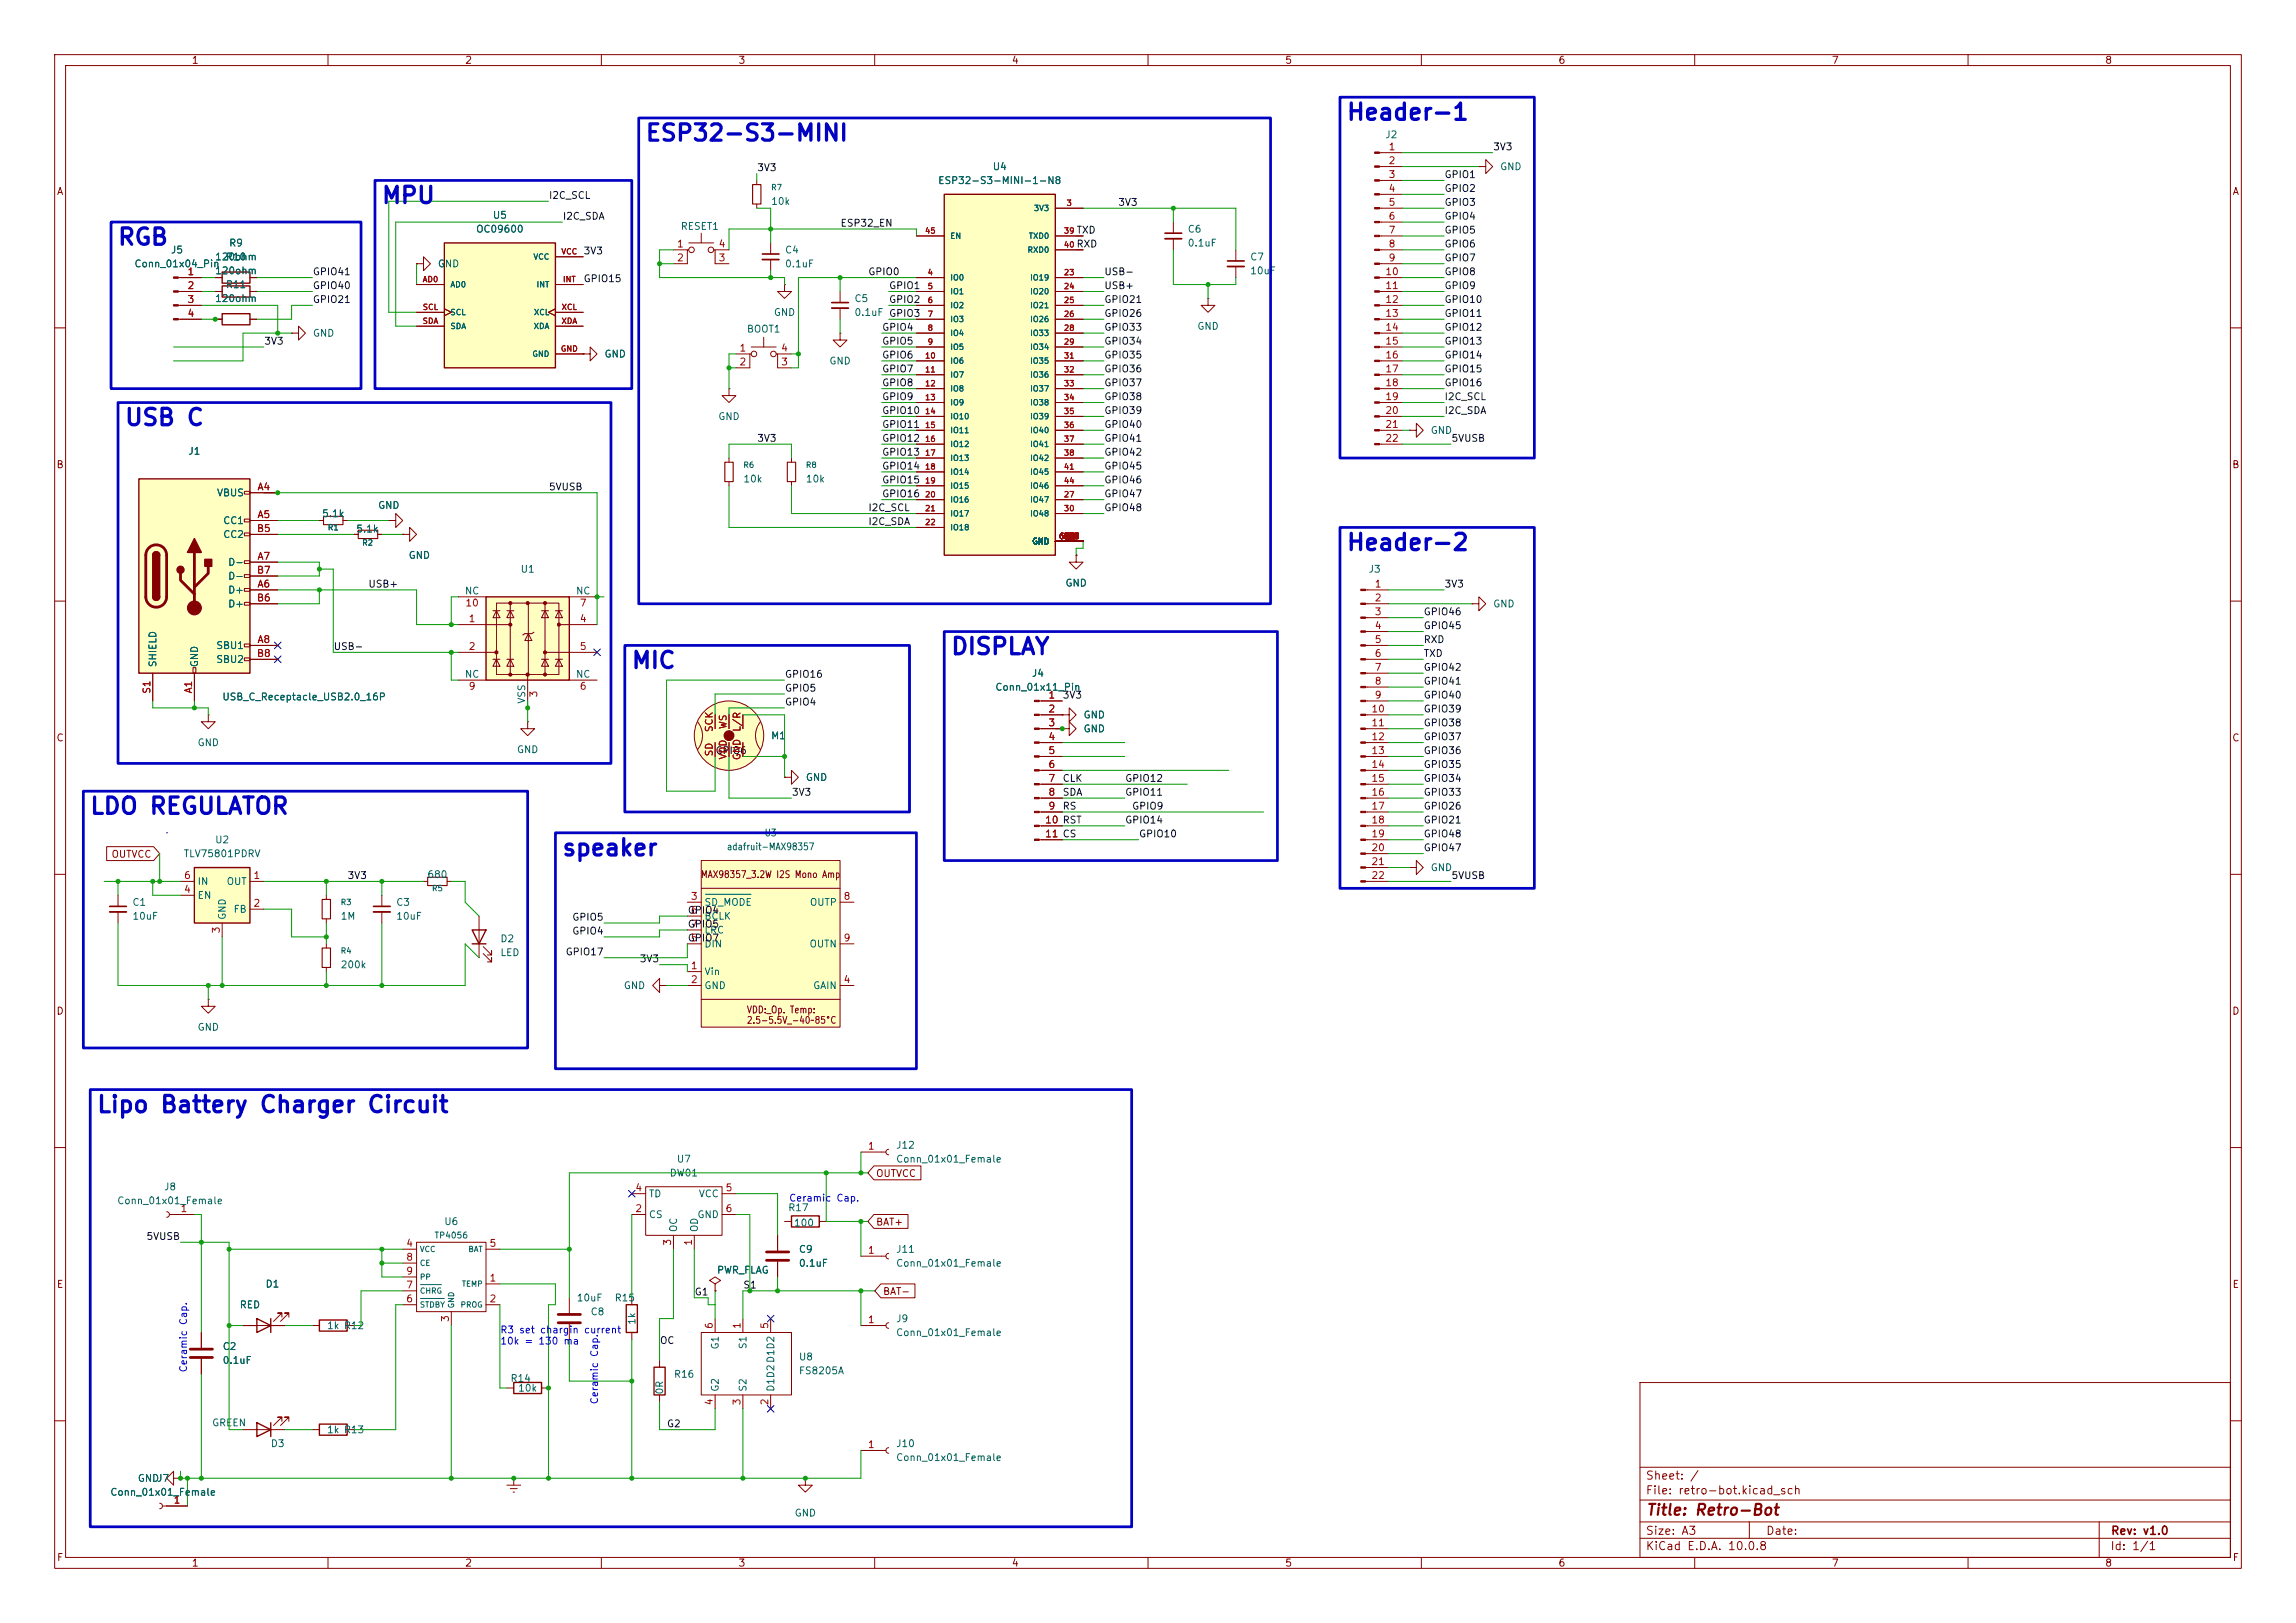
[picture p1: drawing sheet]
<svg xmlns="http://www.w3.org/2000/svg" width="420mm" height="297mm" viewBox="0 0 420 297" stroke-linecap="round" stroke-linejoin="round" font-family="sans-serif">
<defs><g id="words">
<g font-size="3" fill="#0000c2">
<text x="246.2" y="22.8">Header-1</text>
<text x="117.9" y="26.6">ESP32-S3-MINI</text>
<text x="69.6" y="38">MPU</text>
<text x="21.4" y="45.6">RGB</text>
<text x="22.6" y="78.6">USB C</text>
<text x="246.2" y="101.5">Header-2</text>
<text x="115.3" y="123.1">MIC</text>
<text x="173.8" y="120.5">DISPLAY</text>
<text x="16.3" y="149.8">LDO REGULATOR</text>
<text x="102.6" y="157.4">speaker</text>
<text x="17.6" y="204.4">Lipo Battery Charger Circuit</text>
</g>
<text font-size="2" fill="#840000" x="301" y="277.8">Title: Retro-Bot</text>
<g font-size="1.5" fill="#840000">
<text x="300.9" y="273.8">File: retro-bot.kicad_sch</text>
<text x="300.9" y="271.1">Sheet: /</text>
<text x="300.9" y="281.2">Size: A3</text>
<text x="322.9" y="281.2">Date:</text>
<text x="386" y="281.2">Rev: v1.0</text>
<text x="300.9" y="284">KiCad E.D.A. 10.0.8</text>
<text x="385.9" y="284">Id: 1/1</text>
</g>
<g font-size="1.3" fill="#840000">
<text x="35" y="12">1</text>
<text x="85" y="12">2</text>
<text x="135" y="12">3</text>
<text x="185" y="12">4</text>
<text x="235" y="12">5</text>
<text x="285" y="12">6</text>
<text x="335" y="12">7</text>
<text x="385" y="12">8</text>
<text x="10.3" y="36">A</text>
<text x="408.3" y="36">A</text>
<text x="10.2" y="86">B</text>
<text x="408.2" y="86">B</text>
<text x="10.2" y="136">C</text>
<text x="408.2" y="136">C</text>
<text x="20.3" y="157.3">OUTVCC</text>
<text x="128.1" y="161">MAX98357_3.2W I2S Mono Amp</text>
<text x="10.2" y="186">D</text>
<text x="136.5" y="185.7">VDD:_Op. Temp:</text>
<text x="408.2" y="186">D</text>
<text x="136.5" y="187.7">2.5-5.5V_-40~85°C</text>
<text x="160.2" y="215.7">OUTVCC</text>
<text x="160.2" y="224.6">BAT+</text>
<text x="10.3" y="236">E</text>
<text x="161.4" y="237.3">BAT-</text>
<text x="408.3" y="236">E</text>
<text x="10.3" y="286">F</text>
<text x="35" y="287">1</text>
<text x="85" y="287">2</text>
<text x="135" y="287">3</text>
<text x="185" y="287">4</text>
<text x="235" y="287">5</text>
<text x="285" y="287">6</text>
<text x="335" y="287">7</text>
<text x="385" y="287">8</text>
<text x="408.3" y="286">F</text>
</g>
<g font-size="1.3" fill="#006464">
<text x="253.3" y="25.6">J2</text>
<text x="171.5" y="34">ESP32-S3-MINI-1-N8</text>
<text x="181.5" y="31.4">U4</text>
<text x="274.3" y="31.4">GND</text>
<text x="90" y="40.3">U5</text>
<text x="141" y="37.8">10k</text>
<text x="31.2" y="46.7">J5</text>
<text x="39.2" y="48">120ohm</text>
<text x="41.2" y="48">R10</text>
<text x="41.8" y="45.4">R9</text>
<text x="87" y="42.9">OC09600</text>
<text x="124.4" y="42.4">RESET1</text>
<text x="143.5" y="46.7">C4</text>
<text x="217.2" y="42.9">C6</text>
<text x="217.2" y="45.4">0.1uF</text>
<text x="228.6" y="48">C7</text>
<text x="24.5" y="49.2">Conn_01x04_Pin</text>
<text x="39.2" y="50.5">120ohm</text>
<text x="41.2" y="53">R11</text>
<text x="80" y="49.2">GND</text>
<text x="143.5" y="49.2">0.1uF</text>
<text x="228.6" y="50.5">10uF</text>
<text x="39.2" y="55.6">120ohm</text>
<text x="141.4" y="58.1">GND</text>
<text x="156.2" y="55.6">C5</text>
<text x="156.2" y="58.1">0.1uF GPIO3</text>
<text x="57.1" y="61.9">GND</text>
<text x="110.5" y="65.7">GND</text>
<text x="136.5" y="61.2">BOOT1</text>
<text x="218.9" y="60.7">GND</text>
<text x="151.6" y="67">GND</text>
<text x="131.3" y="77.2">GND</text>
<text x="34.3" y="83.5">J1</text>
<text x="261.6" y="79.7">GND</text>
<text x="135.9" y="88.6">10k</text>
<text x="147.3" y="88.6">10k</text>
<text x="39.6" y="91.1">VBUS</text>
<text x="58.8" y="94.9">5.1k</text>
<text x="69.1" y="93.4">GND</text>
<text x="40.7" y="96.2">CC1</text>
<text x="40.7" y="98.8">CC2</text>
<text x="65.1" y="97.7">5.1k</text>
<text x="41.6" y="103.8">D-</text>
<text x="41.6" y="106.4">D-</text>
<text x="74.6" y="102.6">GND</text>
<text x="95.1" y="105.1">U1</text>
<text x="194.8" y="107.6">GND</text>
<text x="250.2" y="105.1">J3</text>
<text x="41.6" y="108.9">D+</text>
<text x="41.6" y="111.5">D+</text>
<text x="84.9" y="109.1">NC</text>
<text x="105.3" y="109.1">NC</text>
<text x="273" y="111.5">GND</text>
<text x="39.5" y="119.1">SBU1</text>
<text x="28.9" y="122.2" transform="rotate(-90 28.9 122.2)">SHIELD</text>
<text x="36.5" y="122.2" transform="rotate(-90 36.5 122.2)">GND</text>
<text x="39.5" y="121.6">SBU2</text>
<text x="84.9" y="124.3">NC</text>
<text x="105.3" y="124.3">NC</text>
<text x="188.6" y="124.2">J4</text>
<text x="40.6" y="128.5">USB_C_Receptacle_USB2.0_16P</text>
<text x="96.4" y="128.9" transform="rotate(-90 96.4 128.9)">VSS</text>
<text x="182" y="126.7">Conn_01x11_Pin</text>
<text x="198.1" y="131.8">GND</text>
<text x="36" y="136.9">GND</text>
<text x="141" y="135.6">M1</text>
<text x="198.1" y="134.3">GND</text>
<text x="94.5" y="138.1">GND</text>
<text x="147.3" y="143.2">GND</text>
<text x="39.2" y="154.6">U2</text>
<text x="132.9" y="155.9">adafruit-MAX98357</text>
<text x="139.8" y="153.4">U3</text>
<text x="33.5" y="157.2">TLV75801PDRV</text>
<text x="78.1" y="161">680</text>
<text x="261.6" y="159.7">GND</text>
<text x="24.1" y="166.1">C1</text>
<text x="36" y="164.8">EN</text>
<text x="36" y="162.3">IN</text>
<text x="41.4" y="162.3">OUT</text>
<text x="42.6" y="167.3">FB</text>
<text x="72.4" y="166.1">C3</text>
<text x="128.8" y="166.1">SD_MODE</text>
<text x="148" y="166.1">OUTP</text>
<text x="24.1" y="168.6">10uF</text>
<text x="41.6" y="168.4" transform="rotate(-90 41.6 168.4)">GND</text>
<text x="62.2" y="168.6">1M</text>
<text x="72.4" y="168.6">10uF</text>
<text x="91.4" y="172.7">D2</text>
<text x="128.8" y="173.7">DIN</text>
<text x="128.8" y="168.6">BCLK</text>
<text x="128.8" y="171.1">LRC</text>
<text x="148" y="173.7">OUTN</text>
<text x="62.2" y="177.5">200k</text>
<text x="91.4" y="175.3">LED</text>
<text x="128.8" y="178.8">Vin</text>
<text x="114" y="181.3">GND</text>
<text x="128.8" y="181.3">GND</text>
<text x="148.6" y="181.3">GAIN</text>
<text x="36" y="188.9">GND</text>
<text x="122.4" y="215.6">DW01</text>
<text x="123.7" y="213.1">U7</text>
<text x="163.8" y="210.5">J12</text>
<text x="163.8" y="213.1">Conn_01x01_Female</text>
<text x="21.3" y="220.7">Conn_01x01_Female</text>
<text x="29.9" y="218.1">J8</text>
<text x="118.6" y="219.4">TD</text>
<text x="127.7" y="219.4">VCC</text>
<text x="144.1" y="221.9">R17</text>
<text x="81.2" y="224.5">U6</text>
<text x="118.6" y="223.2">CS</text>
<text x="124.2" y="225.6" transform="rotate(-90 124.2 225.6)">OC</text>
<text x="127.5" y="223.2">GND</text>
<text x="128" y="225.6" transform="rotate(-90 128 225.6)">OD</text>
<text x="145.1" y="224.7">100</text>
<text x="131" y="233.4">PWR_FLAG</text>
<text x="146" y="229.6">C9</text>
<text x="146" y="232.1">0.1uF</text>
<text x="163.8" y="229.6">J11</text>
<text x="163.8" y="232.1">Conn_01x01_Female</text>
<text x="43.7" y="239.7">RED</text>
<text x="48.5" y="235.9">D1</text>
<text x="105.4" y="238.5">10uF</text>
<text x="112.3" y="238.5">R15</text>
<text x="59.7" y="243.5">1k R12</text>
<text x="107.9" y="241">C8</text>
<text x="116.5" y="242.5" transform="rotate(-90 116.5 242.5)">1k</text>
<text x="163.8" y="242.3">J9</text>
<text x="163.8" y="244.8">Conn_01x01_Female</text>
<text x="40.6" y="247.3">C2</text>
<text x="40.6" y="249.9">0.1uF</text>
<text x="131.8" y="247.1" transform="rotate(-90 131.8 247.1)">G1</text>
<text x="136.9" y="247" transform="rotate(-90 136.9 247)">S1</text>
<text x="146" y="249.2">U8</text>
<text x="146" y="251.8">FS8205A</text>
<text x="93.3" y="253.2">R14</text>
<text x="94.7" y="255">10k</text>
<text x="121.6" y="255.3" transform="rotate(-90 121.6 255.3)">0R</text>
<text x="123.2" y="252.4">R16</text>
<text x="131.8" y="254.8" transform="rotate(-90 131.8 254.8)">G2</text>
<text x="136.9" y="254.8" transform="rotate(-90 136.9 254.8)">S2</text>
<text x="141.9" y="254.8" transform="rotate(-90 141.9 254.8)">D1D2D1D2</text>
<text x="38.7" y="261.3">GREEN</text>
<text x="59.7" y="262.6">1k R13</text>
<text x="49.4" y="265.1">D3</text>
<text x="163.8" y="265.1">J10</text>
<text x="163.8" y="267.7">Conn_01x01_Female</text>
<text x="20.1" y="274">Conn_01x01_Female</text>
<text x="25.1" y="271.5">GNDJ7</text>
<text x="145.3" y="277.8">GND</text>
</g>
<g font-size="1.3" fill="#a90000">
<text x="253.9" y="27.8">1</text>
<text x="253.9" y="30.3">2</text>
<text x="253.9" y="32.9">3</text>
<text x="253.9" y="35.4">4</text>
<text x="253.9" y="38">5</text>
<text x="253.9" y="40.5">6</text>
<text x="123.7" y="45.6">1</text>
<text x="131.3" y="45.6">4</text>
<text x="253.9" y="43">7</text>
<text x="253.9" y="45.6">8</text>
<text x="34.2" y="50.7">1</text>
<text x="34.2" y="53.2">2</text>
<text x="123.7" y="48.1">2</text>
<text x="131.3" y="48.1">3</text>
<text x="253.3" y="50.7">10</text>
<text x="253.3" y="53.2">11</text>
<text x="253.9" y="48.1">9</text>
<text x="34.2" y="55.7">3</text>
<text x="34.2" y="58.3">4</text>
<text x="253.3" y="55.7">12</text>
<text x="253.3" y="58.3">13</text>
<text x="135.2" y="64.6">1</text>
<text x="142.8" y="64.6">4</text>
<text x="253.3" y="60.8">14</text>
<text x="253.3" y="63.4">15</text>
<text x="253.3" y="65.9">16</text>
<text x="135.2" y="67.2">2</text>
<text x="142.8" y="67.2">3</text>
<text x="253.3" y="68.4">17</text>
<text x="253.3" y="71">18</text>
<text x="253.3" y="73.5">19</text>
<text x="253.3" y="76.1">20</text>
<text x="253.3" y="78.6">21</text>
<text x="253.3" y="81.1">22</text>
<text x="47" y="90">A4</text>
<text x="47" y="95.1">A5</text>
<text x="46.9" y="97.7">B5</text>
<text x="46.9" y="105.3">B7</text>
<text x="47" y="107.8">A6</text>
<text x="47" y="102.7">A7</text>
<text x="251.4" y="107.8">1</text>
<text x="46.9" y="110.4">B6</text>
<text x="85" y="111.3">10</text>
<text x="105.9" y="111.3">7</text>
<text x="251.4" y="110.4">2</text>
<text x="251.4" y="112.9">3</text>
<text x="47" y="118">A8</text>
<text x="85.6" y="114.2">1</text>
<text x="85.6" y="119.2">2</text>
<text x="105.9" y="114.2">4</text>
<text x="105.9" y="119.2">5</text>
<text x="251.4" y="115.4">4</text>
<text x="251.4" y="118">5</text>
<text x="46.9" y="120.5">B8</text>
<text x="251.4" y="120.5">6</text>
<text x="251.4" y="123.1">7</text>
<text x="251.4" y="125.6">8</text>
<text x="27.8" y="127.1" transform="rotate(-90 27.8 127.1)">S1</text>
<text x="35.4" y="127" transform="rotate(-90 35.4 127)">A1</text>
<text x="85.6" y="126.5">9</text>
<text x="98.6" y="127.7" transform="rotate(-90 98.6 127.7)">3</text>
<text x="105.9" y="126.5">6</text>
<text x="191.7" y="128.1">1</text>
<text x="191.7" y="130.7">2</text>
<text x="250.8" y="130.7">10</text>
<text x="251.4" y="128.1">9</text>
<text x="130.7" y="134.1" transform="rotate(-90 130.7 134.1)">SCK</text>
<text x="133.2" y="133.5" transform="rotate(-90 133.2 133.5)">WS</text>
<text x="135.8" y="134" transform="rotate(-90 135.8 134)">L/R</text>
<text x="191.7" y="133.2">3</text>
<text x="191.7" y="135.8">4</text>
<text x="250.8" y="133.2">11</text>
<text x="250.8" y="135.8">12</text>
<text x="130.7" y="138.5" transform="rotate(-90 130.7 138.5)">SD</text>
<text x="133.2" y="139.1" transform="rotate(-90 133.2 139.1)">VDD</text>
<text x="135.8" y="139.2" transform="rotate(-90 135.8 139.2)">GND</text>
<text x="191.7" y="138.3">5</text>
<text x="191.7" y="140.8">6</text>
<text x="191.7" y="143.4">7</text>
<text x="250.8" y="138.3">13</text>
<text x="250.8" y="140.8">14</text>
<text x="250.8" y="143.4">15</text>
<text x="191.7" y="145.9">8</text>
<text x="191.7" y="148.5">9</text>
<text x="250.8" y="145.9">16</text>
<text x="250.8" y="148.5">17</text>
<text x="191.1" y="151">10 RST</text>
<text x="191.1" y="153.5">11 CS</text>
<text x="191.1" y="151">10</text>
<text x="191.1" y="153.5">11</text>
<text x="250.8" y="151">18</text>
<text x="250.8" y="153.5">19</text>
<text x="33.6" y="161.2">6</text>
<text x="46.3" y="161.2">1</text>
<text x="250.8" y="156.1">20</text>
<text x="250.8" y="158.6">21</text>
<text x="250.8" y="161.2">22</text>
<text x="33.6" y="163.7">4</text>
<text x="46.3" y="166.2">2</text>
<text x="126.3" y="165">3</text>
<text x="126.3" y="167.5">6</text>
<text x="154.2" y="165">8</text>
<text x="40.5" y="170.9" transform="rotate(-90 40.5 170.9)">3</text>
<text x="126.3" y="172.6">5</text>
<text x="126.3" y="170">7</text>
<text x="154.2" y="172.6">9</text>
<text x="126.3" y="177.7">1</text>
<text x="126.3" y="180.2">2</text>
<text x="154.2" y="180.2">4</text>
<text x="158.7" y="210.7">1</text>
<text x="116.1" y="218.3">4</text>
<text x="132.6" y="218.3">5</text>
<text x="32.9" y="222.1">1</text>
<text x="116.1" y="222.1">2</text>
<text x="132.6" y="222.1">6</text>
<text x="74.2" y="228.5">4</text>
<text x="74.2" y="231">8</text>
<text x="74.2" y="233.5">9</text>
<text x="89.4" y="228.5">5</text>
<text x="123.1" y="228.1" transform="rotate(-90 123.1 228.1)">3</text>
<text x="126.9" y="228.1" transform="rotate(-90 126.9 228.1)">1</text>
<text x="158.7" y="229.7">1</text>
<text x="74.2" y="238.6">6</text>
<text x="74.2" y="236.1">7</text>
<text x="89.4" y="234.8">1</text>
<text x="89.4" y="238.6">2</text>
<text x="82.4" y="242" transform="rotate(-90 82.4 242)">3</text>
<text x="130.7" y="243.3" transform="rotate(-90 130.7 243.3)">6</text>
<text x="135.8" y="243.3" transform="rotate(-90 135.8 243.3)">1</text>
<text x="140.8" y="243.3" transform="rotate(-90 140.8 243.3)">5</text>
<text x="158.7" y="242.4">1</text>
<text x="130.7" y="257.3" transform="rotate(-90 130.7 257.3)">4</text>
<text x="135.8" y="257.3" transform="rotate(-90 135.8 257.3)">3</text>
<text x="140.8" y="257.3" transform="rotate(-90 140.8 257.3)">2</text>
<text x="158.7" y="265.3">1</text>
<text x="31.7" y="275.5">1</text>
</g>
<g font-size="1.3" fill="#0f0f0f">
<text x="273" y="27.8">3V3</text>
<text x="138.4" y="31.6">3V3</text>
<text x="264.1" y="32.9">GPIO1</text>
<text x="264.1" y="35.4">GPIO2</text>
<text x="100.3" y="36.7">I2C_SCL</text>
<text x="102.8" y="40.5">I2C_SDA</text>
<text x="153.6" y="41.8">ESP32_EN</text>
<text x="204.4" y="38">3V3</text>
<text x="264.1" y="38">GPIO3</text>
<text x="264.1" y="40.5">GPIO4</text>
<text x="106.7" y="46.9">3V3</text>
<text x="196.8" y="45.6">RXD</text>
<text x="196.8" y="43.1">TXD</text>
<text x="264.1" y="43.1">GPIO5</text>
<text x="264.1" y="45.6">GPIO6</text>
<text x="57.1" y="50.7">GPIO41</text>
<text x="57.1" y="53.2">GPIO40</text>
<text x="106.7" y="51.9">GPIO15</text>
<text x="158.7" y="50.7">GPIO0</text>
<text x="162.5" y="53.2">GPIO1</text>
<text x="201.9" y="53.2">USB+</text>
<text x="201.9" y="50.7">USB-</text>
<text x="264.1" y="53.2">GPIO9</text>
<text x="264.1" y="48.1">GPIO7</text>
<text x="264.1" y="50.7">GPIO8</text>
<text x="57.1" y="55.8">GPIO21</text>
<text x="162.5" y="55.8">GPIO2</text>
<text x="201.9" y="55.8">GPIO21</text>
<text x="201.9" y="58.3">GPIO26</text>
<text x="264.1" y="58.3">GPIO11</text>
<text x="264.1" y="55.8">GPIO10</text>
<text x="48.2" y="63.4">3V3</text>
<text x="161.3" y="65.9">GPIO6</text>
<text x="161.3" y="63.4">GPIO5</text>
<text x="161.3" y="60.8">GPIO4</text>
<text x="201.9" y="60.8">GPIO33</text>
<text x="201.9" y="65.9">GPIO35</text>
<text x="201.9" y="63.4">GPIO34</text>
<text x="264.1" y="63.4">GPIO13</text>
<text x="264.1" y="60.8">GPIO12</text>
<text x="264.1" y="65.9">GPIO14</text>
<text x="161.3" y="71">GPIO8</text>
<text x="161.3" y="68.5">GPIO7</text>
<text x="201.9" y="71">GPIO37</text>
<text x="201.9" y="68.5">GPIO36</text>
<text x="264.1" y="68.5">GPIO15</text>
<text x="264.1" y="71">GPIO16</text>
<text x="161.3" y="76.1">GPIO10</text>
<text x="161.3" y="73.5">GPIO9</text>
<text x="201.9" y="73.5">GPIO38</text>
<text x="201.9" y="76.1">GPIO39</text>
<text x="264.1" y="73.5">I2C_SCL</text>
<text x="264.1" y="76.1">I2C_SDA</text>
<text x="138.4" y="81.2">3V3</text>
<text x="161.3" y="81.2">GPIO12</text>
<text x="161.3" y="78.6">GPIO11</text>
<text x="161.3" y="83.7">GPIO13</text>
<text x="201.9" y="83.7">GPIO42</text>
<text x="201.9" y="81.2">GPIO41</text>
<text x="201.9" y="78.6">GPIO40</text>
<text x="265.4" y="81.2">5VUSB</text>
<text x="161.3" y="86.2">GPIO14</text>
<text x="161.3" y="88.8">GPIO15</text>
<text x="201.9" y="86.2">GPIO45</text>
<text x="201.9" y="88.8">GPIO46</text>
<text x="100.3" y="90">5VUSB</text>
<text x="158.7" y="93.9">I2C_SCL</text>
<text x="161.3" y="91.3">GPIO16</text>
<text x="201.9" y="93.9">GPIO48</text>
<text x="201.9" y="91.3">GPIO47</text>
<text x="158.7" y="96.4">I2C_SDA</text>
<text x="67.3" y="107.8">USB+</text>
<text x="264.1" y="107.8">3V3</text>
<text x="260.3" y="112.9">GPIO46</text>
<text x="60.9" y="119.3">USB-</text>
<text x="260.3" y="118">RXD</text>
<text x="260.3" y="115.4">GPIO45</text>
<text x="143.5" y="124.3">GPIO16</text>
<text x="260.3" y="120.5">TXD</text>
<text x="260.3" y="123.1">GPIO42</text>
<text x="260.3" y="125.6">GPIO41</text>
<text x="143.5" y="129.4">GPIO4</text>
<text x="143.5" y="126.9">GPIO5</text>
<text x="194.3" y="128.1">3V3</text>
<text x="260.3" y="130.7">GPIO39</text>
<text x="260.3" y="128.1">GPIO40</text>
<text x="260.3" y="133.2">GPIO38</text>
<text x="260.3" y="135.8">GPIO37</text>
<text x="130.8" y="138.3">GPIO6</text>
<text x="194.3" y="143.4">CLK</text>
<text x="205.7" y="143.4">GPIO12</text>
<text x="260.3" y="143.4">GPIO34</text>
<text x="260.3" y="140.8">GPIO35</text>
<text x="260.3" y="138.3">GPIO36</text>
<text x="144.8" y="145.9">3V3</text>
<text x="194.3" y="148.5">RS</text>
<text x="194.3" y="145.9">SDA</text>
<text x="205.7" y="145.9">GPIO11</text>
<text x="207" y="148.5">GPIO9</text>
<text x="260.3" y="145.9">GPIO33</text>
<text x="260.3" y="148.5">GPIO26</text>
<text x="205.7" y="151">GPIO14</text>
<text x="208.3" y="153.5">GPIO10</text>
<text x="260.3" y="151">GPIO21</text>
<text x="260.3" y="153.5">GPIO48</text>
<text x="63.5" y="161.2">3V3</text>
<text x="260.3" y="156.1">GPIO47</text>
<text x="265.4" y="161.2">5VUSB</text>
<text x="125.7" y="167.5">GPIO4</text>
<text x="104.6" y="171.3">GPIO4</text>
<text x="104.6" y="168.8">GPIO5</text>
<text x="125.7" y="170.1">GPIO5</text>
<text x="125.7" y="172.6">GPIO7</text>
<text x="103.4" y="175.1">GPIO17</text>
<text x="116.9" y="176.4">3V3</text>
<text x="26.7" y="227.2">5VUSB</text>
<text x="127" y="237.4">G1</text>
<text x="135.9" y="236.1">S1</text>
<text x="120.6" y="246.3">OC</text>
<text x="121.9" y="261.5">G2</text>
</g>
<g font-size="1.3" fill="#0000c2">
<text x="144.2" y="220.2">Ceramic Cap.</text>
<text x="91.4" y="244.3">R3 set chargin current</text>
<text x="34.5" y="251.2" transform="rotate(-90 34.5 251.2)">Ceramic Cap.</text>
<text x="91.4" y="246.4">10k = 130 ma</text>
<text x="109.7" y="257.1" transform="rotate(-90 109.7 257.1)">Ceramic Cap.</text>
</g>
<text font-size="1.1" fill="#006464" x="79.4" y="226.9">TP4056</text>
<g font-size="1" fill="#006464">
<text x="141" y="35.1">R7</text>
<text x="189" y="38.9">3V3</text>
<text x="97.5" y="47.8">VCC</text>
<text x="173.7" y="43.9">EN</text>
<text x="187.9" y="46.5">RXD0</text>
<text x="188.1" y="43.9">TXD0</text>
<text x="82.3" y="52.8">AD0</text>
<text x="98.1" y="52.8">INT</text>
<text x="173.7" y="51.6">IO0</text>
<text x="188.3" y="51.6">IO19</text>
<text x="82.3" y="57.9">SCL</text>
<text x="97.6" y="57.9">XCL</text>
<text x="173.7" y="54.1">IO1</text>
<text x="173.7" y="56.6">IO2</text>
<text x="173.7" y="59.2">IO3</text>
<text x="188.3" y="54.1">IO20</text>
<text x="188.3" y="56.6">IO21</text>
<text x="188.3" y="59.2">IO26</text>
<text x="82.3" y="60.5">SDA</text>
<text x="97.3" y="65.5">GND</text>
<text x="97.5" y="60.5">XDA</text>
<text x="173.7" y="61.7">IO4</text>
<text x="173.7" y="64.3">IO5</text>
<text x="188.3" y="61.7">IO33</text>
<text x="188.3" y="64.3">IO34</text>
<text x="173.7" y="66.8">IO6</text>
<text x="173.7" y="69.3">IO7</text>
<text x="173.7" y="71.9">IO8</text>
<text x="188.3" y="66.8">IO35</text>
<text x="188.3" y="69.3">IO36</text>
<text x="188.3" y="71.9">IO37</text>
<text x="173.7" y="74.4">IO9</text>
<text x="173.7" y="77">IO10</text>
<text x="188.3" y="74.4">IO38</text>
<text x="188.3" y="77">IO39</text>
<text x="173.7" y="79.5">IO11</text>
<text x="173.7" y="82">IO12</text>
<text x="188.3" y="79.5">IO40</text>
<text x="188.3" y="82">IO41</text>
<text x="135.9" y="85.9">R6</text>
<text x="147.3" y="85.9">R8</text>
<text x="173.7" y="84.6">IO13</text>
<text x="173.7" y="87.1">IO14</text>
<text x="173.7" y="89.7">IO15</text>
<text x="188.3" y="84.6">IO42</text>
<text x="188.3" y="87.1">IO45</text>
<text x="188.3" y="89.7">IO46</text>
<text x="173.7" y="92.2">IO16</text>
<text x="173.7" y="94.7">IO17</text>
<text x="188.3" y="92.2">IO47</text>
<text x="188.3" y="94.7">IO48</text>
<text x="59.9" y="97.3">R1</text>
<text x="66.2" y="100.1">R2</text>
<text x="173.7" y="97.3">IO18</text>
<text x="188.7" y="99.8">GND</text>
<text x="62.2" y="165.9">R3</text>
<text x="78.9" y="163.3">R5</text>
<text x="62.2" y="174.8">R4</text>
<text x="76.7" y="229.4">VCC</text>
<text x="76.7" y="231.9">CE</text>
<text x="85.6" y="229.4">BAT</text>
<text x="76.7" y="239.5">STDBY</text>
<text x="76.7" y="237">CHRG</text>
<text x="76.7" y="234.4">PP</text>
<text x="83.3" y="239.5" transform="rotate(-90 83.3 239.5)">GND</text>
<text x="84.1" y="239.5">PROG</text>
<text x="84.4" y="235.7">TEMP</text>
</g>
<g font-size="1" fill="#a90000">
<text x="195" y="37.9">3</text>
<text x="102.6" y="46.8">VCC</text>
<text x="169.1" y="43">45</text>
<text x="194.5" y="43">39</text>
<text x="194.5" y="45.5">40</text>
<text x="77.2" y="51.9">AD0</text>
<text x="102.9" y="51.9">INT</text>
<text x="169.6" y="50.6">4</text>
<text x="169.6" y="53.2">5</text>
<text x="194.5" y="50.6">23</text>
<text x="194.5" y="53.2">24</text>
<text x="77.2" y="59.5">SDA</text>
<text x="77.2" y="57">SCL</text>
<text x="102.6" y="59.5">XDA</text>
<text x="102.6" y="57">XCL</text>
<text x="169.6" y="55.7">6</text>
<text x="169.6" y="58.2">7</text>
<text x="194.5" y="55.7">25</text>
<text x="194.5" y="58.2">26</text>
<text x="102.5" y="64.6">GND</text>
<text x="169.1" y="65.9">10</text>
<text x="169.6" y="60.8">8</text>
<text x="169.6" y="63.3">9</text>
<text x="194.5" y="60.8">28</text>
<text x="194.5" y="63.3">29</text>
<text x="194.5" y="65.9">31</text>
<text x="169.1" y="68.4">11</text>
<text x="169.1" y="70.9">12</text>
<text x="194.5" y="68.4">32</text>
<text x="194.5" y="70.9">33</text>
<text x="169.1" y="73.5">13</text>
<text x="169.1" y="76">14</text>
<text x="194.5" y="73.5">34</text>
<text x="194.5" y="76">35</text>
<text x="169.1" y="78.6">15</text>
<text x="169.1" y="81.1">16</text>
<text x="169.1" y="83.6">17</text>
<text x="194.5" y="78.6">36</text>
<text x="194.5" y="81.1">37</text>
<text x="194.5" y="83.6">38</text>
<text x="169.1" y="86.2">18</text>
<text x="169.1" y="88.7">19</text>
<text x="194.5" y="86.2">41</text>
<text x="194.5" y="88.7">44</text>
<text x="169.1" y="91.3">20</text>
<text x="169.1" y="93.8">21</text>
<text x="194.5" y="91.3">27</text>
<text x="194.5" y="93.8">30</text>
<text x="169.1" y="96.3">22</text>
<text x="193.6" y="98.9">61_1</text>
<text x="193.6" y="98.9">61_5</text>
<text x="194.5" y="98.9">42</text>
<text x="194.5" y="98.9">46</text>
<text x="194.5" y="98.9">50</text>
<text x="194.5" y="98.9">57</text>
<text x="194.5" y="98.9">60</text>
<text x="195" y="98.9">1</text>
<text x="195" y="98.9">2</text>
<text x="195.5" y="98.9">3</text>
<text x="195.5" y="98.9">7</text>
<text x="195.5" y="98.9">8</text>
<text x="195.5" y="98.9">9</text>
<text x="195.5" y="98.9">12</text>
<text x="195.5" y="98.9">23</text>
<text x="195.5" y="98.9">34</text>
<text x="195.5" y="98.9">46</text>
<text x="195.5" y="98.9">57</text>
<text x="195.5" y="98.9">68</text>
<text x="195.5" y="98.9">82</text>
<text x="195.5" y="98.9">93</text>
<text x="195.5" y="98.9">14</text>
<text x="195.5" y="98.9">26</text>
<text x="195.5" y="98.9">37</text>
<text x="195.5" y="98.9">48</text>
<text x="195.5" y="98.9">5</text>
<text x="195.5" y="98.9">1</text>
<text x="195.5" y="98.9">2</text>
<text x="195.5" y="98.9">4</text>
<text x="195.5" y="98.9">6</text>
</g>
</g></defs>
<g fill="none" stroke="#840000" stroke-width=".18">
<path d="M10 10h400v277h-400zM12 12h396v273h-396zM60 10v2M110 10v2M160 10v2M210 10v2M260 10v2M310 10v2M360 10v2M141 44.5v2M141 47.5v2M143.5 52.1v1.2h1.3l-1.3 1.3-1.3-1.3h1.3"/>
<path d="M143.5 52.1h.1M10 60h2M408 60h2M10 110h2M408 110h2M10 160h2M408 160h2M10 210h2M115.6 218.4h2.5M118.1 217.2h14v8.9h-14zM132.1 218.4h2.5M408 210h2"/>
<path d="M30.5 221.7l.3 .2 .2 .3-.2 .4-.3 .2M31 222.2h4.6M115.6 222.2h2.5M123.2 226.1v2.5M127 226.1v2.5M132.1 222.2h2.5M300 253h108v32h-108zM10 260h2M300 278.5h108M300 274.5h108M300 268.5h108M320 278.5v3"/>
<path d="M384 278.5v6.5M408 260h2M60 285v2M110 285v2M160 285v2M210 285v2M260 285v2M300 281.5h108M310 285v2M360 285v2"/>
</g>
<path d="M139.4 46.5h3.1" fill="none" stroke="#840000" stroke-width=".3"/>
<path d="M139.4 47.5h3.1" fill="none" stroke="#840000" stroke-width=".33"/>
<path d="M172.7 35.6h20.3v66h-20.3z" fill="#ffffc2"/>
<path d="M172.7 35.6h20.3v66h-20.3z" fill="none" stroke="#840000" stroke-width=".25"/>
<g fill="none" stroke="#840000" stroke-width=".18">
<path d="M138.4 33v.8M138.4 37.3v.8M193 38.1h5.1M270.5 30.5h1.3v-1.3l1.2 1.3-1.2 1.3v-1.3M270.5 30.5h.1M76.2 48.3h1.3v-1.3l1.2 1.3-1.2 1.2v-1.2M76.2 48.3h.1M153.7 53.3v2.1M153.7 56.4v2M167.6 50.8h5.1M167.6 53.3h5.1M167.6 55.9h5.1"/>
<path d="M167.6 58.4h5.1M167.6 43.2h5.1M193 50.8h5.1M193 53.3h5.1M193 55.9h5.1M193 58.4h5.1M193 43.2h5.1M193 45.7h5.1M167.6 61h5.1M167.6 63.5h5.1M167.6 66h5.1M167.6 68.6h5.1"/>
<path d="M167.6 71.1h5.1M167.6 73.7h5.1M167.6 76.2h5.1M167.6 78.7h5.1M193 61h5.1M193 63.5h5.1M193 66h5.1M193 68.6h5.1M193 71.1h5.1M193 73.7h5.1M193 76.2h5.1M193 78.7h5.1"/>
<path d="M167.6 81.3h5.1M167.6 83.8h5.1M167.6 86.4h5.1M167.6 88.9h5.1M167.6 91.4h5.1M167.6 94h5.1M167.6 96.5h5.1M193 99.1h5.1M193 81.3h5.1M193 83.8h5.1M193 86.4h5.1M193 88.9h5.1"/>
<path d="M193 91.4h5.1M193 94h5.1"/>
</g>
<path d="M137.7 33.8h1.5v3.5h-1.5z" fill="none" stroke="#840000" stroke-width=".2"/>
<path d="M152.1 55.4h3.1" fill="none" stroke="#840000" stroke-width=".3"/>
<path d="M152.1 56.4h3.1" fill="none" stroke="#840000" stroke-width=".33"/>
<path d="M81.3 44.5h20.3v22.8h-20.3z" fill="#ffffc2"/>
<path d="M81.3 44.5h20.3v22.8h-20.3z" fill="none" stroke="#840000" stroke-width=".25"/>
<path d="M76.2 52.1h5.1M76.2 57.2h5.1M76.2 59.7h5.1M81.3 56.5l1.2 .7-1.2 .6M101.6 56.5l-1.3 .7 1.3 .6M101.6 52.1h5.1M101.6 57.2h5.1M101.6 59.7h5.1M101.6 47h5.1M101.6 64.8h5.1M106.7 64.8h1.2v-1.3l1.3 1.3-1.3 1.2v-1.2M106.7 64.8h.1" fill="none" stroke="#840000" stroke-width=".18"/>
<path d="M128.3 157.5h25.4v30.5h-25.4z" fill="#ffffc2"/>
<g fill="none" stroke="#840000" stroke-width=".18">
<path d="M252.3 27.9h4.2M252.3 30.5h4.2M252.3 33h4.2M252.3 35.6h4.2M252.3 38.1h4.2M214.6 40.6v2.1M214.6 43.7v2M221 54.6v1.3h1.2l-1.2 1.3-1.3-1.3h1.3M221 54.6h.1M226.1 45.7v2.1M226.1 48.8v2M252.3 40.6h4.2"/>
<path d="M252.3 43.2h4.2M252.3 45.7h4.2M252.3 48.3h4.2M252.3 50.8h4.2M252.3 53.3h4.2M252.3 55.9h4.2M252.3 58.4h4.2M252.3 61h4.2M252.3 63.5h4.2M252.3 66h4.2M252.3 68.6h4.2M252.3 71.1h4.2"/>
<path d="M252.3 73.7h4.2M252.3 76.2h4.2M252.3 78.7h4.2M257.8 78.7h1.3v-1.2l1.2 1.2-1.2 1.3v-1.3M257.8 78.7h.1M252.3 81.3h4.2M196.8 101.6v1.3h1.3l-1.3 1.2-1.2-1.2h1.2M196.8 101.6h.1M249.8 108h4.2M249.8 110.5h4.2M249.8 113h4.2M249.8 115.6h4.2"/>
<path d="M249.8 118.1h4.2M269.2 110.5h1.3v-1.3l1.3 1.3-1.3 1.3v-1.3M269.2 110.5h.1M38.1 130.8v1.3h1.3l-1.3 1.3-1.3-1.3h1.3M38.1 130.8h.1M190.1 128.3h4.2M190.1 130.8h4.2M190.1 133.4h4.2M190.1 135.9h4.2M190.1 138.4h4.2M194.3 130.8h1.3v-1.3l1.2 1.3-1.2 1.3v-1.3M194.3 130.8h.1"/>
<path d="M194.3 133.4h1.3v-1.3l1.2 1.3-1.2 1.2v-1.2M194.3 133.4h.1M249.8 128.3h4.2M249.8 130.8h4.2M249.8 133.4h4.2M249.8 135.9h4.2M249.8 138.4h4.2M249.8 120.7h4.2M249.8 123.2h4.2M249.8 125.7h4.2M128.3 157.5h25.4v30.5h-25.4zM190.1 141h4.2"/>
<path d="M190.1 143.5h4.2M190.1 146.1h4.2M190.1 148.6h4.2M190.1 151.1h4.2M190.1 153.7h4.2M249.8 141h4.2M249.8 143.5h4.2M249.8 146.1h4.2M249.8 148.6h4.2M249.8 151.1h4.2M249.8 153.7h4.2M249.8 156.2h4.2"/>
<path d="M249.8 158.8h4.2M257.8 158.8h1.3v-1.3l1.2 1.3-1.2 1.2v-1.2M257.8 158.8h.1M21.6 163.8v2.1M21.6 166.9v2M59.7 163.8v.8M59.7 168.1v.8M125.7 177.8h2.6M125.7 165.1h2.6M125.7 172.7h2.6M125.7 167.6h2.6M125.7 170.2h2.6"/>
<path d="M128.3 162.6h25.4M153.7 165.1h2.5M153.7 172.7h2.5M249.8 161.3h4.2M125.7 180.3h2.6M128.3 182.9h25.4M153.7 180.3h2.5M115.6 237.5v1.3M130.8 234.9l1-.6-1-.6-1 .6 1 .6v1.3M130.8 236.2h.1M36.8 243.8v2.8M36.8 248.7v2.8"/>
<path d="M44.4 242.6h7.7M51.6 241v-.7h-.8h.8l-1.6 1.5M52.8 241v-.7h-.7h.7l-1.5 1.5M57.1 242.6h1.3M63.5 242.6h1.3M92.7 254h1.3M99.1 254h1.2M115.6 243.8v1.3M44.4 261.6h7.7M51.6 260.1v-.8h-.8h.8l-1.6 1.6M52.8 260.1v-.8h-.7h.7l-1.5 1.6M57.1 261.6h1.3"/>
<path d="M63.5 261.6h1.3M147.3 270.5v1.3h1.3l-1.3 1.2-1.3-1.2h1.3M147.3 270.5h.1"/>
</g>
<path d="M129 163.7h8.4" fill="none" stroke="#006464" stroke-width=".18"/>
<g fill="#840000" stroke="#840000" stroke-width=".18">
<path d="M251.5 27.8h.8v.3h-.8z"/>
<path d="M251.5 30.4h.8v.2h-.8z"/>
<path d="M251.5 32.9h.8v.2h-.8z"/>
<path d="M251.5 35.4h.8v.3h-.8z"/>
<path d="M251.5 38h.8v.2h-.8z"/>
<path d="M251.5 40.5h.8v.3h-.8z"/>
<path d="M251.5 43.1h.8v.2h-.8z"/>
<path d="M251.5 45.6h.8v.2h-.8z"/>
<path d="M251.5 48.1h.8v.3h-.8z"/>
<path d="M251.5 50.7h.8v.2h-.8z"/>
<path d="M251.5 53.2h.8v.3h-.8z"/>
<path d="M251.5 55.8h.8v.2h-.8z"/>
<path d="M251.5 58.3h.8v.2h-.8z"/>
<path d="M251.5 60.8h.8v.3h-.8z"/>
<path d="M251.5 63.4h.8v.2h-.8z"/>
<path d="M251.5 65.9h.8v.3h-.8z"/>
<path d="M251.5 68.5h.8v.2h-.8z"/>
<path d="M251.5 71h.8v.2h-.8z"/>
<path d="M251.5 73.5h.8v.3h-.8z"/>
<path d="M251.5 76.1h.8v.2h-.8z"/>
<path d="M251.5 78.6h.8v.3h-.8z"/>
<path d="M251.5 81.2h.8v.2h-.8z"/>
<path d="M189.2 128.1h.9v.3h-.9z"/>
<path d="M189.2 130.7h.9v.2h-.9z"/>
<path d="M189.2 133.2h.9v.3h-.9z"/>
<path d="M189.2 135.8h.9v.2h-.9z"/>
<path d="M189.2 138.3h.9v.3h-.9z"/>
<path d="M189.2 140.8h.9v.3h-.9z"/>
<path d="M189.2 143.4h.9v.2h-.9z"/>
<path d="M189.2 145.9h.9v.3h-.9z"/>
<path d="M189.2 148.5h.9v.2h-.9z"/>
<path d="M189.2 151h.9v.3h-.9z"/>
<path d="M189.2 153.5h.9v.3h-.9z"/>
<path d="M248.9 107.8h.9v.3h-.9z"/>
<path d="M248.9 110.4h.9v.2h-.9z"/>
<path d="M248.9 112.9h.9v.3h-.9z"/>
<path d="M248.9 115.4h.9v.3h-.9z"/>
<path d="M248.9 118h.9v.2h-.9z"/>
<path d="M248.9 120.5h.9v.3h-.9z"/>
<path d="M248.9 123.1h.9v.2h-.9z"/>
<path d="M248.9 125.6h.9v.3h-.9z"/>
<path d="M248.9 128.1h.9v.3h-.9z"/>
<path d="M248.9 130.7h.9v.2h-.9z"/>
<path d="M248.9 133.2h.9v.3h-.9z"/>
<path d="M248.9 135.8h.9v.2h-.9z"/>
<path d="M248.9 138.3h.9v.3h-.9z"/>
<path d="M248.9 140.8h.9v.3h-.9z"/>
<path d="M248.9 143.4h.9v.2h-.9z"/>
<path d="M248.9 145.9h.9v.3h-.9z"/>
<path d="M248.9 148.5h.9v.2h-.9z"/>
<path d="M248.9 151h.9v.3h-.9z"/>
<path d="M248.9 153.5h.9v.3h-.9z"/>
<path d="M248.9 156.1h.9v.2h-.9z"/>
<path d="M248.9 158.6h.9v.3h-.9z"/>
<path d="M248.9 161.2h.9v.2h-.9z"/>
</g>
<path d="M114.6 238.8h2v5h-2zM47 241.3l2.5 1.3-2.5 1.2zM49.5 241.3v2.5M58.4 241.6h5.1v2h-5.1zM94 253h5.1v2h-5.1zM47 260.3l2.5 1.3-2.5 1.3zM49.5 260.3v2.6M58.4 260.6h5.1v2h-5.1z" fill="none" stroke="#840000" stroke-width=".25"/>
<path d="M34.8 246.9h4.1M34.8 248.4h4.1" fill="none" stroke="#840000" stroke-width=".51"/>
<path d="M213.1 42.7h3.1M224.5 47.8h3.1M20.1 165.9h3" fill="none" stroke="#840000" stroke-width=".3"/>
<path d="M213.1 43.7h3.1M224.5 48.8h3.1M20.1 166.9h3" fill="none" stroke="#840000" stroke-width=".33"/>
<path d="M58.9 164.6h1.6v3.5h-1.6z" fill="none" stroke="#840000" stroke-width=".2"/>
<path d="M25.4 87.6h20.3v35.6h-20.3z" fill="#ffffc2"/>
<g fill="none" stroke="#840000" stroke-width=".18">
<path d="M123.2 45.7h2.5M126 45.7h-.3v2.6h-2.5M126 44.5h4.6M128.3 42.7v1.8M130.6 45.7h.2v2.6h2.5M130.8 45.7h2.5M133.3 71.1v1.3h1.3l-1.3 1.3-1.2-1.3h1.2M133.3 71.1h.1M134.6 64.8h2.6M137.4 64.8h-.2v2.5h-2.6M137.4 63.5h4.6M139.7 61.7v1.8"/>
<path d="M142 64.8h.2v2.5h2.6M142.2 64.8h2.6M153.7 61v1.2h1.2l-1.2 1.3-1.3-1.3h1.3M153.7 61h.1M44.7 89.9h1v.5h-1zM44.7 95h1v.5h-1zM44.7 97.5h1v.5h-1zM45.7 90.2h5.1M45.7 95.3h5.1M45.7 97.8h5.1M133.3 83.8v.8M133.3 88.1v.8"/>
<path d="M144.8 83.8v.8M144.8 88.1v.8M44.7 102.6h1v.5h-1zM44.7 105.2h1v.5h-1zM44.7 107.7h1v.5h-1zM44.7 110.2h1v.5h-1zM44.7 117.9h1v.5h-1zM45.7 108h5.1M45.7 102.9h5.1M45.7 118.1h5.1M45.7 110.5h5.1M45.7 105.4h5.1"/>
<path d="M27.9 123.2v5.1M35.3 122.2h.5v1h-.5zM35.6 123.2v5.1M44.7 120.4h1v.5h-1zM45.7 120.7h5.1M96.5 132.1v1.3h1.3l-1.3 1.2-1.3-1.2h1.3M96.5 132.1h.1"/>
<circle cx="126.5" cy="45.7" r=".51"/>
<circle cx="130" cy="45.7" r=".51"/>
<circle cx="137.9" cy="64.8" r=".51"/>
<circle cx="141.5" cy="64.8" r=".51"/>
</g>
<path d="M25.4 87.6h20.3v35.6h-20.3zM27.9 101.6a.64 .64 0 0 1 .7-.6 .64 .64 0 0 1 .6 .6M27.9 109.2a.64 .64 0 0 0 .7 .7 .64 .64 0 0 0 .6-.7" fill="none" stroke="#840000" stroke-width=".25"/>
<path d="M27.2 100.3a1.9 1.9 0 0 1 2.1-.5 1.9 1.9 0 0 1 1.2 1.8v7.6a1.91 1.91 0 0 1-1.9 1.9 1.91 1.91 0 0 1-1.9-1.9v-7.7l.1-.7zM33 104.9v1.3l2.6 2.5M35.6 101.1v10.2M38.1 103.6v1.3l-2.5 2.5" fill="none" stroke="#840000" stroke-width=".51"/>
<g fill="#840000" stroke="#840000" stroke-width=".25">
<path d="M27.9 101.6h1.3v7.6h-1.3z"/>
<path d="M28.1 101.2a.64 .64 0 0 1 .7-.2 .64 .64 0 0 1 .4 .6h-1.3z"/>
<path d="M27.9 109.2h1.3a.64 .64 0 0 1-.6 .7 .64 .64 0 0 1-.7-.7z"/>
<path d="M35.6 98.6l1.2 2.5h-2.5z"/>
<path d="M37.5 102.4h1.2v1.2h-1.2z"/>
<circle cx="33" cy="104.3" r=".63"/>
</g>
<circle cx="35.6" cy="111.3" r="1.27" fill="#840000" stroke="#840000" stroke-width=".18"/>
<path d="M132.6 84.6h1.5v3.5h-1.5zM144 84.6h1.5v3.5h-1.5z" fill="none" stroke="#840000" stroke-width=".2"/>
<path d="M88.9 109.2h15.2v15.3h-15.2z" fill="#ffffc2"/>
<g fill="none" stroke="#840000" stroke-width=".18">
<path d="M83.8 114.3h9.5M83.8 119.4h7M83.8 109.2h5.1M90.2 111.8h1.2M90.8 110.4h11.4v13h-11.4zM90.8 111.8l.6 1.2h-1.2zM92.7 111.8h1.3M93.3 111.8l.7 1.2h-1.3zM93.3 110.4v13M96.6 116l.7 1.2h-1.3zM96.6 110.4v13M97.7 115.7l-.4 .3h-1.3l-.4 .2"/>
<path d="M99.1 111.8h1.2M99.7 111.8l.6 1.2h-1.2zM99.7 110.4v13M99.7 119.4h9.5M101.6 111.8h1.3M102.2 111.8l.7 1.2h-1.3zM102.2 114.3h7M104.1 109.2h5.1M83.8 124.5h5.1M90.2 120.7h1.2M90.8 120.7l.6 1.2h-1.2zM92.7 120.7h1.3"/>
<path d="M93.3 120.7l.7 1.2h-1.3zM96.5 123.4v6.1M99.1 120.7h1.2M99.7 120.7l.6 1.2h-1.2zM101.6 120.7h1.3M102.2 120.7l.7 1.2h-1.3zM104.1 124.5h5.1"/>
</g>
<path d="M88.9 109.2h15.2v15.3h-15.2z" fill="none" stroke="#840000" stroke-width=".25"/>
<g fill="#840000" stroke="#840000" stroke-width=".18">
<circle cx="90.8" cy="119.4" r=".28"/>
<circle cx="93.3" cy="110.4" r=".28"/>
<circle cx="93.3" cy="114.3" r=".28"/>
<circle cx="93.3" cy="123.4" r=".28"/>
<circle cx="96.5" cy="110.4" r=".28"/>
<circle cx="96.5" cy="123.4" r=".28"/>
<circle cx="99.7" cy="110.4" r=".28"/>
<circle cx="99.7" cy="119.4" r=".28"/>
<circle cx="99.7" cy="123.4" r=".28"/>
<circle cx="102.2" cy="114.3" r=".28"/>
</g>
<circle cx="133.3" cy="134.6" r="6.3" fill="#ffffc2"/>
<g fill="none" stroke="#840000" stroke-width=".18">
<path d="M32.6 58.4h4.2M32.6 50.8h4.2M32.6 53.3h4.2M32.6 55.9h4.2M39.4 58.4h1.2M39.4 50.8h1.2M39.4 53.3h1.2M45.7 58.4h1.3M45.7 50.8h1.3M45.7 53.3h1.3M53.3 61h1.3v-1.3l1.3 1.3-1.3 1.2v-1.2M53.3 61h.1"/>
<path d="M58.4 95.3h.8M62.7 95.3h.8M64.8 97.8h.7M69.1 97.8h.7M71.1 95.3h1.3v-1.3l1.3 1.3-1.3 1.2v-1.2M71.1 95.3h.1M127.6 132.1a4 4 0 0 1 0 5.1M130.8 130.8v2.6M130.8 135.9v2.5M133.3 130.8v2.6M133.3 135.9v2.5M135.9 130.8v2.6"/>
<path d="M135.9 135.9v2.5M139.1 132.1a4 4 0 0 0 0 5.1M143.5 142.2h1.3v-1.2l1.2 1.2-1.2 1.3v-1.3M143.5 142.2h.1M59.7 172.7v.8M59.7 177v.8M69.8 163.8v2.1M69.8 166.9v2M87.6 167.6v7.7M88.4 174.5l1.5 1.5v-.7v.7h-.7M88.4 173.2l1.5 1.6v-.8v.8h-.7M38.1 182.9v1.3h1.3l-1.3 1.2-1.3-1.2h1.3"/>
<path d="M38.1 182.9h.1M120.6 180.3v-1.2l-1.2 1.2 1.2 1.3v-1.3h1.3M121.9 180.3h.1M157.5 210.8h4.6M162.6 210.3l-.4 .2-.1 .3 .1 .4 .4 .1M104.1 237.5v2.8M143.5 223.5h1.3M149.9 223.5h1.2M157.5 229.9h4.6M162.6 229.4l-.4 .1-.1 .4 .1 .3 .4 .2M104.1 242.3v2.8M120.6 248.9v1.3"/>
<path d="M120.6 255.3v1.2M128.3 243.8h16.5v11.5h-16.5zM130.8 241.3v2.5M130.8 255.3v2.5M135.9 241.3v2.5M135.9 255.3v2.5M141 241.3v2.5M141 255.3v2.5M92.7 271.8h2.5M93.3 272.4h1.3M93.9 273h.2M94 270.5v1.3"/>
<path d="M157.5 265.4h4.6M162.6 264.9l-.4 .2-.1 .3 .1 .4 .4 .1"/>
<circle cx="133.3" cy="134.6" r="6.3"/>
</g>
<g fill="#840000" stroke="#840000" stroke-width=".18">
<path d="M31.7 50.7h.9v.2h-.9z"/>
<path d="M31.7 53.2h.9v.3h-.9z"/>
<path d="M31.7 55.8h.9v.2h-.9z"/>
<path d="M31.7 58.3h.9v.2h-.9z"/>
<circle cx="133.3" cy="134.6" r=".9"/>
</g>
<path d="M40.6 57.4h5.1v2h-5.1zM40.6 52.3h5.1v2.1h-5.1zM40.6 49.8h5.1v2h-5.1zM86.4 170.2h2.5l-1.3 2.5zM86.4 172.7h2.5M144.8 222.5h5.1v2h-5.1zM119.6 250.2h2.1v5.1h-2.1z" fill="none" stroke="#840000" stroke-width=".25"/>
<path d="M68.3 165.9h3.1" fill="none" stroke="#840000" stroke-width=".3"/>
<path d="M68.3 166.9h3.1" fill="none" stroke="#840000" stroke-width=".33"/>
<path d="M59.2 94.5h3.5v1.5h-3.5zM65.5 97h3.6v1.6h-3.6zM58.9 173.5h1.6v3.5h-1.6z" fill="none" stroke="#840000" stroke-width=".2"/>
<path d="M102.1 240.5h4.1M102.1 242.1h4.1" fill="none" stroke="#840000" stroke-width=".51"/>
<path d="M35.6 158.8h10.1v10.1h-10.1z" fill="#ffffc2"/>
<path d="M35.6 158.8h10.1v10.1h-10.1z" fill="none" stroke="#840000" stroke-width=".25"/>
<g fill="none" stroke="#840000" stroke-width=".18">
<path d="M193 38.1h5.1M33 50.8h3.8M33 53.3h3.8M33 55.9h3.8M33 58.4h3.8M39.4 50.8h1.2M39.4 53.3h1.2M39.4 58.4h1.2M45.7 50.8h1.3M45.7 53.3h1.3M45.7 58.4h1.3M76.2 48.3h.1"/>
<path d="M76.2 52.1h5.1M76.2 57.2h5.1M76.2 59.7h5.1M81.3 56.5l1.2 .7-1.2 .6M101.6 56.5l-1.3 .7 1.3 .6M101.6 52.1h5.1M101.6 57.2h5.1M101.6 59.7h5.1M101.6 47h5.1M167.6 50.8h5.1M167.6 53.3h5.1M167.6 55.9h5.1"/>
<path d="M167.6 58.4h5.1M167.6 43.2h5.1M193 50.8h5.1M193 53.3h5.1M193 55.9h5.1M193 58.4h5.1M193 43.2h5.1M193 45.7h5.1M101.6 64.8h5.1M106.7 64.8h.1M167.6 61h5.1M167.6 63.5h5.1"/>
<path d="M167.6 66h5.1M167.6 68.6h5.1M167.6 71.1h5.1M167.6 73.7h5.1M167.6 76.2h5.1M167.6 78.7h5.1M193 61h5.1M193 63.5h5.1M193 66h5.1M193 68.6h5.1M193 71.1h5.1M193 73.7h5.1"/>
<path d="M193 76.2h5.1M193 78.7h5.1M45.7 90.2h5.1M45.7 95.3h5.1M45.7 97.8h5.1M58.4 95.3h.8M62.7 95.3h.8M64.8 97.8h.7M69.1 97.8h.7M71.1 95.3h.1M73.7 97.8h1.2v-1.3l1.3 1.3-1.3 1.3v-1.3M73.7 97.8h.1"/>
<path d="M167.6 81.3h5.1M167.6 83.8h5.1M167.6 86.4h5.1M167.6 88.9h5.1M167.6 91.4h5.1M167.6 94h5.1M167.6 96.5h5.1M193 99.1h5.1M193 81.3h5.1M193 83.8h5.1M193 86.4h5.1M193 88.9h5.1"/>
<path d="M193 91.4h5.1M193 94h5.1M45.7 108h5.1M45.7 102.9h5.1M45.7 118.1h5.1M45.7 110.5h5.1M45.7 105.4h5.1M196.8 101.6h.1M27.9 123.2v5.1M35.6 123.2v5.1M45.7 120.7h5.1M130.8 130.8v2.6"/>
<path d="M130.8 135.9v2.5M133.3 130.8v2.6M133.3 135.9v2.5M135.9 130.8v2.6M135.9 135.9v2.5M190.5 128.3h3.8M190.5 130.8h3.8M190.5 133.4h3.8M190.5 135.9h3.8M190.5 138.4h3.8M194.3 130.8h.1M194.3 133.4h.1"/>
<path d="M19.5 154.9h8.6l1.1 1.3-1.1 1.3h-8.6zM143.5 142.2h.1M190.5 141h3.8M190.5 143.5h3.8M190.5 146.1h3.8M190.5 148.6h3.8M190.5 151.1h3.8M190.5 153.7h3.8M33 161.3h2.6M33 163.8h2.6M40.6 168.9v2.6M45.7 161.3h2.6"/>
<path d="M45.7 166.4h2.6M77.5 161.3h.7M81.8 161.3h.7M159.9 213.4h8.6v2.5h-8.6l-1.2-1.3zM73.7 238.8h2.5M73.7 228.6h2.5M73.7 236.2h2.5M73.7 231.1h2.5M73.7 233.7h2.5M76.2 227.3h12.7v12.7h-12.7zM88.9 234.9h2.5M88.9 238.8h2.5"/>
<path d="M88.9 228.6h2.5M130.8 236.2h.1M142.2 226.1v2.8M142.2 230.9v2.8M159.9 222.2h6.2v2.6h-6.2l-1.2-1.3zM161.1 234.9h6.3v2.6h-6.3l-1.1-1.3zM36.8 243.8v2.8M36.8 248.7v2.8M44.4 242.6h2.6M49.5 242.6h2.6M82.5 240v2.6M157.5 242.6h4.6"/>
<path d="M162.6 242.1l-.4 .1-.1 .4 .1 .3 .4 .2M29.2 275.1l.4 .1 .1 .4-.1 .3-.4 .2M29.7 275.6h4.6M31.7 270.5v-1.3l-1.2 1.3 1.2 1.3v-1.3h1.3M33 270.5h.1"/>
</g>
<path d="M78.2 160.5h3.6v1.6h-3.6z" fill="none" stroke="#840000" stroke-width=".2"/>
<path d="M76.9 237.6h4.4M76.9 235.1h3.9" fill="none" stroke="#006464" stroke-width=".18"/>
<path d="M140.2 229.1h4.1M140.2 230.6h4.1" fill="none" stroke="#840000" stroke-width=".51"/>
<g fill="none" stroke="#009600" stroke-width=".18">
<path d="M100.3 36.8h-29.2v20.4h5.1M138.4 38.1h2.6v6.4M138.4 31.8v1.2M198.1 38.1h28v7.6M214.6 38.1v2.5M256.5 38.1h7.7M256.5 27.9h16.5M256.5 33h7.7M256.5 30.5h14M256.5 35.6h7.7M36.8 53.3h2.6M36.8 50.8h2.6"/>
<path d="M36.8 55.9h14v5.1M36.8 58.4h3.8M47 53.3h10.1M47 50.8h10.1M57.1 55.9h-3.8v2.5h-6.3M76.2 48.3v3.8M102.9 40.6h-30.5v19.1h3.8M120.6 48.3h2.6M123.2 45.7h-2.6v5.1h22.9v1.3M141 49.5v1.3M153.7 50.8v2.5M153.7 58.4v2.6"/>
<path d="M162.6 53.3h5M162.6 55.9h5M162.6 58.4h5M167.6 50.8h-21.6v16.5h-1.2M167.6 43.2v-1.3h-34.3v3.8M196.8 45.7h1.3M196.8 43.2h1.3M198.1 53.3h3.8M198.1 50.8h3.8M198.1 55.9h3.8M198.1 58.4h3.8M214.6 45.7v6.4h11.5v-1.3"/>
<path d="M221 52.1v2.5M256.5 53.3h7.7M256.5 50.8h7.7M256.5 55.9h7.7M256.5 58.4h7.7M256.5 48.3h7.7M256.5 45.7h7.7M256.5 40.6h7.7M256.5 43.2h7.7M31.7 63.5h16.6M53.3 61h-8.9v5h-12.7M133.3 67.3h1.3"/>
<path d="M134.6 64.8h-1.3v6.3M144.8 64.8h1.2M161.3 78.7h6.3M161.3 71.1h6.3M161.3 68.6h6.3M161.3 63.5h6.3M161.3 66h6.3M161.3 61h6.3M161.3 73.7h6.3M161.3 76.2h6.3M198.1 78.7h3.8M198.1 71.1h3.8"/>
<path d="M198.1 68.6h3.8M198.1 63.5h3.8M198.1 66h3.8M198.1 61h3.8M198.1 73.7h3.8M198.1 76.2h3.8M256.5 78.7h1.3M256.5 71.1h7.7M256.5 68.6h7.7M256.5 63.5h7.7M256.5 66h7.7M256.5 61h7.7"/>
<path d="M256.5 73.7h7.7M256.5 76.2h7.7M48.3 90.2h60.9v24.1M50.8 97.8h14M50.8 95.3h7.6M63.5 95.3h7.6M69.8 97.8h3.9M133.3 83.8v-2.5h11.5v2.5M133.3 88.9v7.6h34.3M144.8 88.9v5.1h22.8M161.3 81.3h6.3M161.3 83.8h6.3"/>
<path d="M161.3 88.9h6.3M161.3 91.4h6.3M161.3 86.4h6.3M198.1 81.3h3.8M198.1 83.8h3.8M198.1 88.9h3.8M198.1 94h3.8M198.1 91.4h3.8M198.1 86.4h3.8M198.1 99.1v1.2h-1.3v1.3M256.5 81.3h8.9M50.8 108h25.4v6.3h7.6"/>
<path d="M50.8 102.9h7.6v2.5h-7.6M58.4 104.1h2.6v15.3h22.8M58.4 108v2.5h-7.6M82.5 119.4v5.1h1.3M83.8 109.2h-1.3v5.1M109.2 109.2h1.3M254 108h10.2M254 110.5h15.2M254 113h6.3M254 118.1h6.3M254 115.6h6.3M27.9 128.3v1.2h10.2v1.3"/>
<path d="M35.6 128.3v1.2M96.5 128.3v3.8M133.3 138.4v7.7h11.5M135.9 130.8h7.6v11.4M135.9 138.4h7.6M143.5 127h-12.7v3.8M143.5 124.5h-21.6v20.3h8.9v-6.4M143.5 129.5h-10.2v1.3M193 133.4h1.3M194.3 138.4h11.4M194.3 135.9h11.4M254 130.8h6.3"/>
<path d="M254 138.4h6.3M254 135.9h6.3M254 133.4h6.3M254 123.2h6.3M254 120.7h6.3M254 125.7h6.3M254 128.3h6.3M29.2 156.2v5.1M194.3 143.5h22.9M194.3 146.1h11.4M194.3 141h30.5M194.3 153.7h14"/>
<path d="M194.3 151.1h11.4M194.3 148.6h36.8M254 143.5h6.3M254 146.1h6.3M254 141h6.3M254 156.2h6.3M254 153.7h6.3M254 151.1h6.3M254 148.6h6.3M254 158.8h3.8M19 161.3h14M21.6 168.9v11.4h63.5v-7.6l2.5 2.6"/>
<path d="M21.6 161.3v2.5M27.9 161.3v2.5h5.1M40.6 171.5v8.8M48.3 166.4h5v5.1h6.4M48.3 161.3h29.2M59.7 161.3v2.5M59.7 168.9v3.8M59.7 177.8v2.5M69.8 161.3v2.5M69.8 168.9v11.4M82.5 161.3h2.6v3.8l2.5 2.5M120.6 176.5h5.1v1.3"/>
<path d="M125.7 172.7v2.6h-15.2M125.7 167.6h-5.1v1.3h-10.1M125.7 170.2h-5.1v1.3h-10.1M254 161.3h11.4M38.1 180.3v2.6M121.9 180.3h3.8M134.6 218.4h7.6v7.7M151.1 214.6v8.9h7.6M157.5 210.8v3.8M158.7 214.6h-54.6v22.9M33 227.3h8.9v34.3h2.5M35.6 222.2h1.2v21.6"/>
<path d="M41.9 228.6h31.8M69.8 228.6v5.1h3.9M69.8 231.1h3.9M73.7 236.2h-7.7v6.4h-1.2M73.7 238.8h-1.3v22.8h-7.6M91.4 234.9h10.2v3.9h-1.3v31.7M91.4 228.6h12.7M91.4 238.8v15.2h1.3M115.6 222.2v15.3M123.2 228.6v12.7h-2.6v7.6M127 228.6v8.9h2.5v1.3h1.3M130.8 236.2v5.1"/>
<path d="M134.6 222.2h2.6v14M142.2 233.7v2.5M157.5 223.5v6.4M157.5 236.2v6.4M160 236.2h-24.1v5.1M36.8 251.5v19M41.9 242.6h2.5M52.1 242.6h5M82.5 242.6v27.9M104.1 245.1v7.6h11.5M115.6 245.1v25.4M120.6 256.5v5.1h10.2v-3.8"/>
<path d="M135.9 257.8v12.7M34.3 270.5v5.1M52.1 261.6h5M157.5 265.4v5.1h-124.5v-1.3"/>
</g>
<path d="M50.2 117.5l1.2 1.2M51.4 117.5l-1.2 1.2M108.6 118.8l1.2 1.2M109.8 118.8l-1.2 1.2M50.2 120l1.2 1.3M51.4 120l-1.2 1.3M115 217.8l1.2 1.2M116.2 217.8l-1.2 1.2M140.4 257.2l1.2 1.2M140.4 240.7l1.2 1.2M141.6 257.2l-1.2 1.2M141.6 240.7l-1.2 1.2" fill="none" stroke="#000084" stroke-width=".18"/>
<path d="M30.5 152.4h.1" fill="none" stroke="#0000c2" stroke-width=".18"/>
<path d="M245.1 17.8h35.6v66h-35.6zM68.6 33h47v38.1h-47zM116.8 21.6h115.6v88.9h-115.6zM20.3 40.6h45.7v30.5h-45.7zM21.6 73.7h90.2v66h-90.2zM245.1 96.5h35.6v66.1h-35.6zM114.3 118.1h52.1v30.5h-52.1zM172.7 115.6h61v41.9h-61zM15.2 144.8h81.3v47h-81.3zM101.6 152.4h66v43.2h-66zM16.5 199.4h190.5v80h-190.5z" fill="none" stroke="#0000c2" stroke-width=".5"/>
<g fill="#009600">
<circle cx="58.4" cy="108" r=".46"/>
<circle cx="58.4" cy="104.1" r=".46"/>
<circle cx="35.6" cy="129.5" r=".46"/>
<circle cx="50.8" cy="90.2" r=".46"/>
<circle cx="21.6" cy="161.3" r=".46"/>
<circle cx="27.9" cy="161.3" r=".46"/>
<circle cx="38.1" cy="180.3" r=".46"/>
<circle cx="40.6" cy="180.3" r=".46"/>
<circle cx="29.2" cy="161.3" r=".46"/>
<circle cx="59.7" cy="161.3" r=".46"/>
<circle cx="69.8" cy="161.3" r=".46"/>
<circle cx="59.7" cy="180.3" r=".46"/>
<circle cx="96.5" cy="129.5" r=".46"/>
<circle cx="214.6" cy="38.1" r=".46"/>
<circle cx="194.3" cy="133.4" r=".46"/>
<circle cx="153.7" cy="50.8" r=".46"/>
<circle cx="221" cy="52.1" r=".46"/>
<circle cx="41.9" cy="228.6" r=".46"/>
<circle cx="41.9" cy="242.6" r=".46"/>
<circle cx="36.8" cy="227.3" r=".46"/>
<circle cx="157.5" cy="214.6" r=".46"/>
<circle cx="59.7" cy="171.5" r=".46"/>
<circle cx="69.8" cy="180.3" r=".46"/>
<circle cx="151.1" cy="214.6" r=".46"/>
<circle cx="147.3" cy="270.5" r=".46"/>
<circle cx="135.9" cy="270.5" r=".46"/>
<circle cx="142.2" cy="236.2" r=".46"/>
<circle cx="137.2" cy="236.2" r=".46"/>
<circle cx="157.5" cy="223.5" r=".46"/>
<circle cx="157.5" cy="236.2" r=".46"/>
<circle cx="104.1" cy="228.6" r=".46"/>
<circle cx="115.6" cy="252.7" r=".46"/>
<circle cx="100.3" cy="254" r=".46"/>
<circle cx="100.3" cy="270.5" r=".46"/>
<circle cx="115.6" cy="270.5" r=".46"/>
<circle cx="94" cy="270.5" r=".46"/>
<circle cx="36.8" cy="270.5" r=".46"/>
<circle cx="69.8" cy="231.1" r=".46"/>
<circle cx="69.8" cy="228.6" r=".46"/>
<circle cx="33" cy="270.5" r=".46"/>
<circle cx="34.3" cy="270.5" r=".46"/>
<circle cx="82.5" cy="270.5" r=".46"/>
<circle cx="109.2" cy="109.2" r=".46"/>
<circle cx="82.5" cy="114.3" r=".46"/>
<circle cx="82.5" cy="119.4" r=".46"/>
<circle cx="143.5" cy="138.4" r=".46"/>
<circle cx="133.3" cy="67.3" r=".46"/>
<circle cx="141" cy="50.8" r=".46"/>
<circle cx="146" cy="64.8" r=".46"/>
<circle cx="120.6" cy="48.3" r=".46"/>
<circle cx="141" cy="41.9" r=".46"/>
<circle cx="50.8" cy="61" r=".46"/>
<circle cx="39.4" cy="58.4" r=".46"/>
</g>
<use href="#words"/>
</svg>
